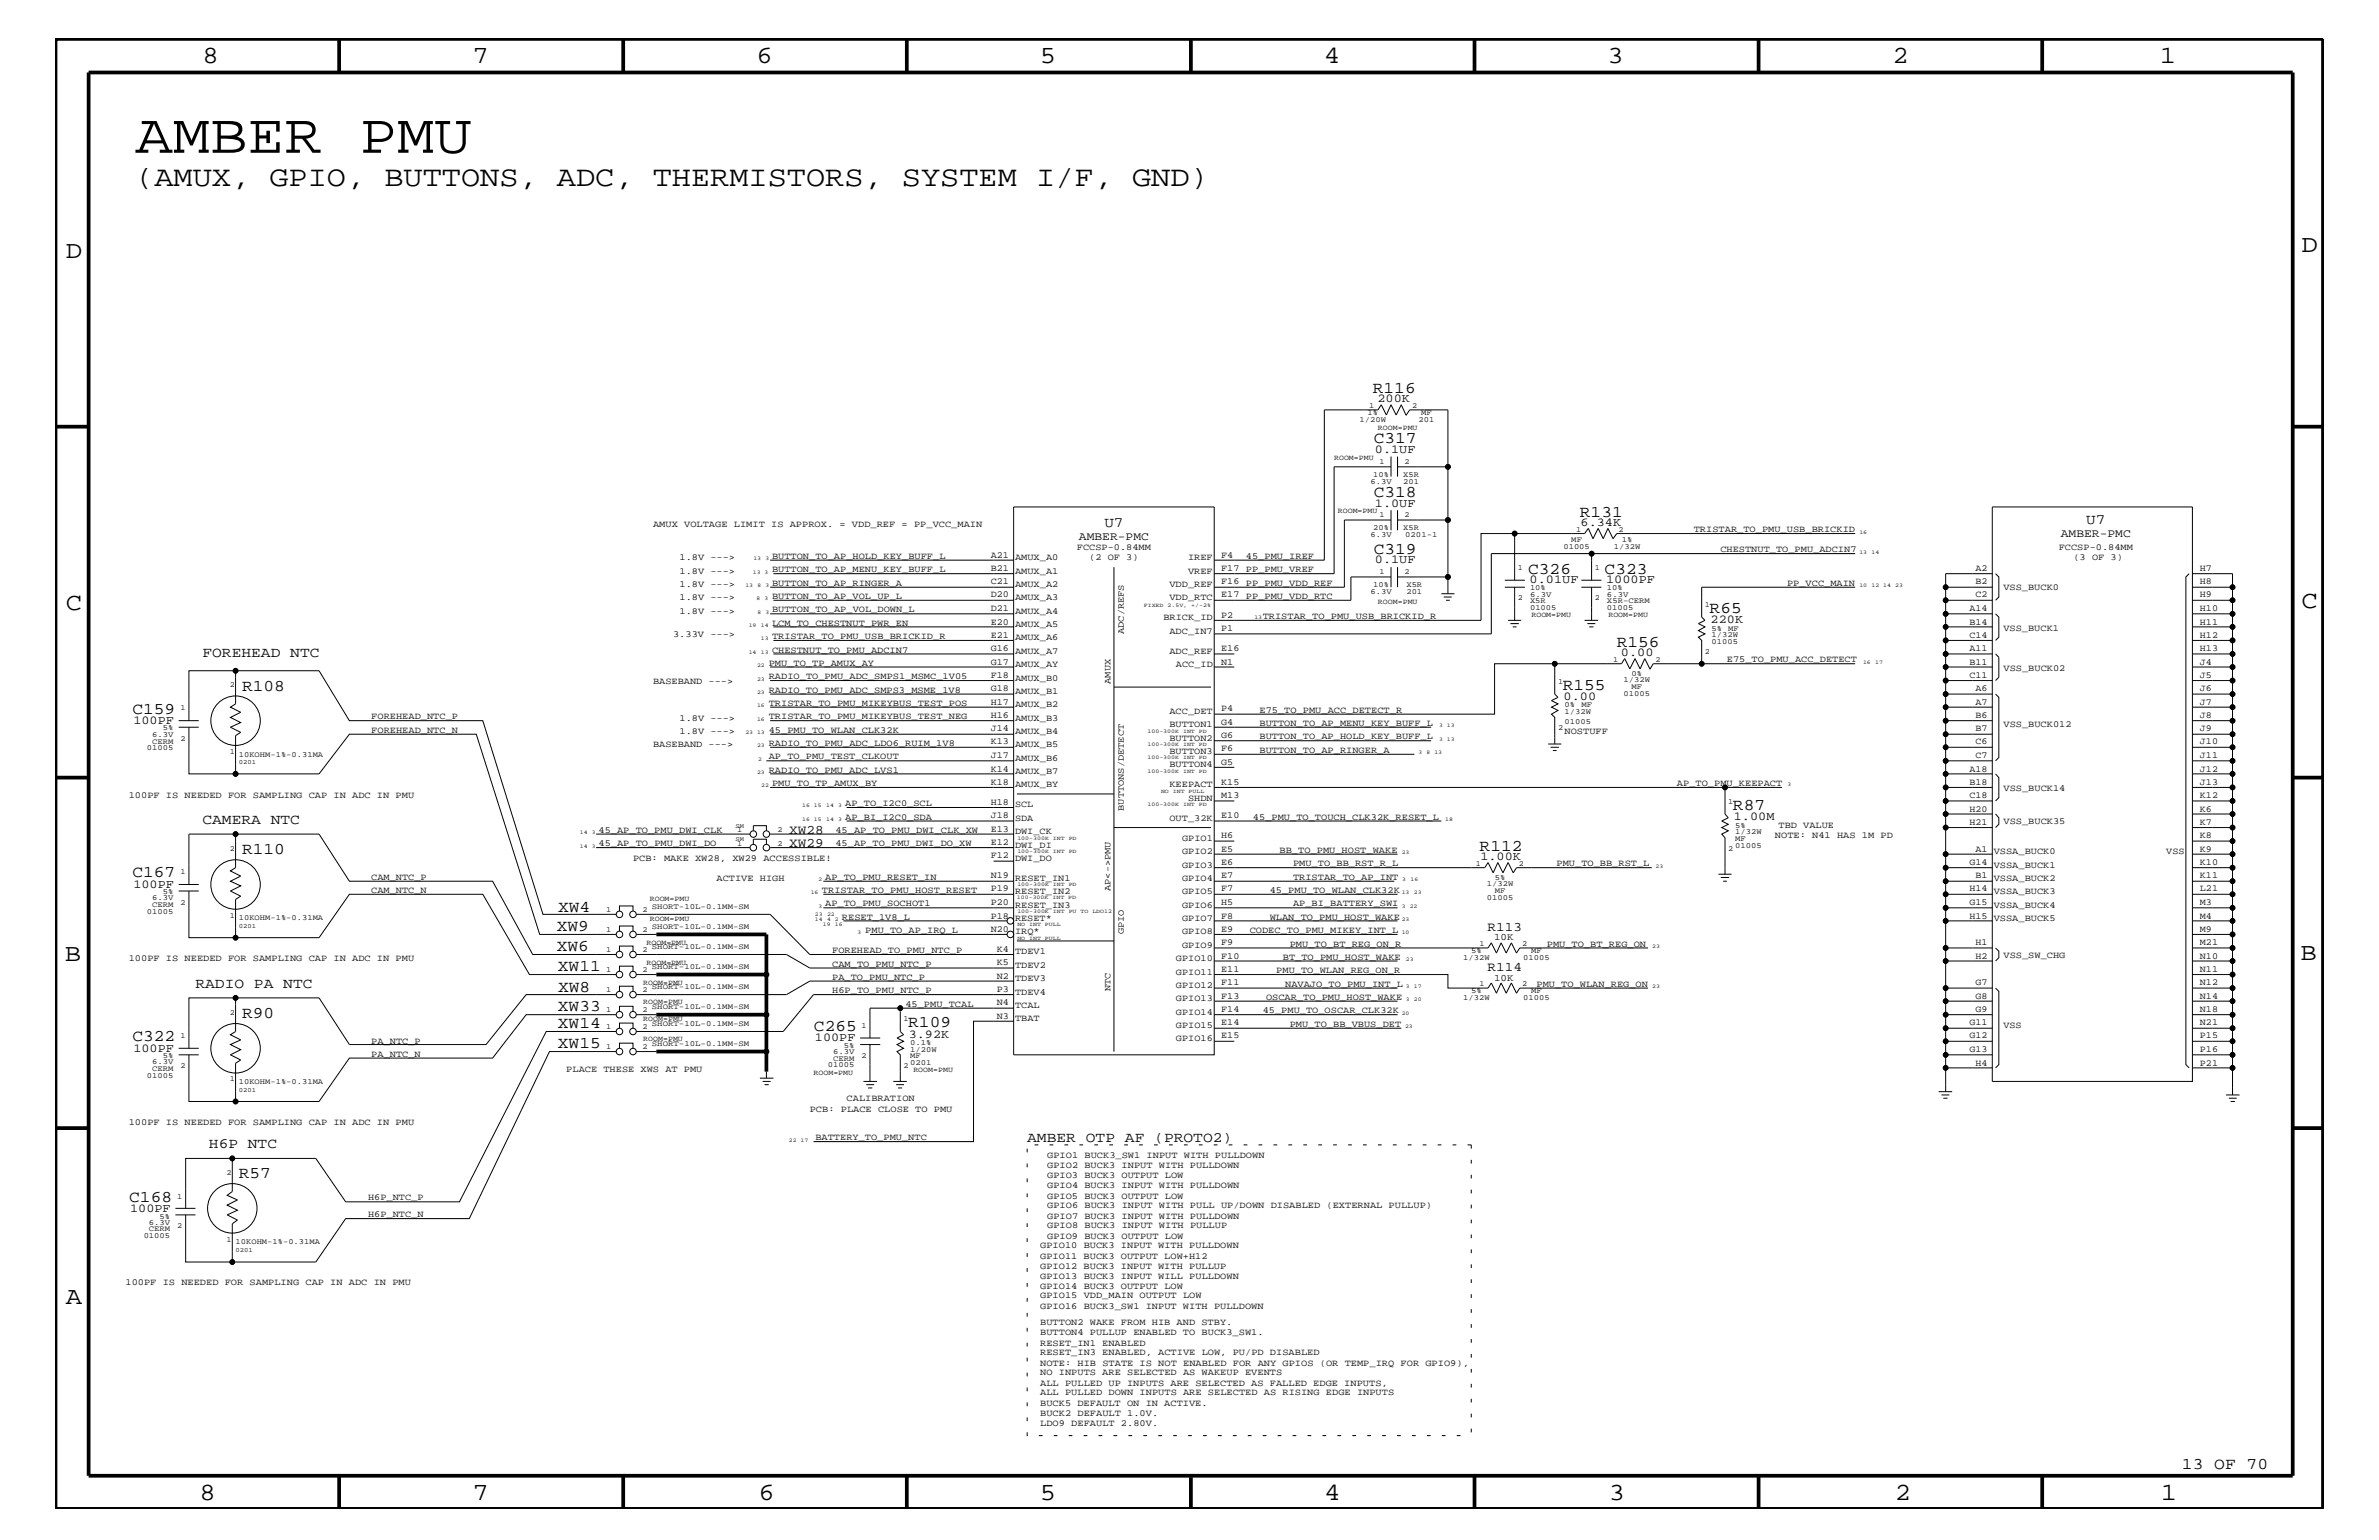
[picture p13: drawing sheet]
<svg xmlns="http://www.w3.org/2000/svg" width="432mm" height="279mm" viewBox="0 0 432 279" stroke-linecap="round" stroke-linejoin="round" font-family="sans-serif">
<defs><g id="words">
<text font-size="10.2" x="24.6" y="27.7">AMBER PMU</text>
<text font-size="5.2" x="24.6" y="33.7">(AMUX, GPIO, BUTTONS, ADC, THERMISTORS, SYSTEM I/F, GND)</text>
<g font-size="4.5">
<text x="36.7" y="11.5">8</text>
<text x="85.8" y="11.5">7</text>
<text x="137.3" y="11.5">6</text>
<text x="188.7" y="11.5">5</text>
<text x="240.3" y="11.5">4</text>
<text x="291.8" y="11.5">3</text>
<text x="343.5" y="11.5">2</text>
<text x="392" y="11.5">1</text>
<text x="11.9" y="46.8">D</text>
<text x="417.7" y="45.7">D</text>
<text x="11.9" y="110.6">C</text>
<text x="417.7" y="110.3">C</text>
<text x="11.8" y="174.3">B</text>
<text x="417.6" y="174.2">B</text>
<text x="11.9" y="236.7">A</text>
<text x="36.2" y="272.1">8</text>
<text x="85.8" y="272.1">7</text>
<text x="137.7" y="272.1">6</text>
<text x="188.7" y="272.1">5</text>
<text x="240.4" y="272.1">4</text>
<text x="292" y="272.1">3</text>
<text x="343.9" y="272.1">2</text>
<text x="392.2" y="272.1">1</text>
</g>
<g font-size="3">
<text x="249.2" y="71.3">R116</text>
<text x="249.3" y="80.5">C317</text>
<text x="249.3" y="90.1">C318</text>
<text x="286.8" y="93.8">R131</text>
<text x="249.3" y="100.4">C319</text>
<text x="277.4" y="104.1">C326</text>
<text x="291.3" y="104.1">C323</text>
<text x="310.3" y="111.2">R65</text>
<text x="293.5" y="117.4">R156</text>
<text x="43.9" y="125.3">R108</text>
<text x="283.6" y="125.2">R155</text>
<text x="24" y="129.6">C159</text>
<text x="314.5" y="147">R87</text>
<text x="43.9" y="155">R110</text>
<text x="268.6" y="154.4">R112</text>
<text x="24" y="159.2">C167</text>
<text x="101.3" y="165.4">XW4</text>
<text x="101" y="168.9">XW9</text>
<text x="101" y="172.6">XW6</text>
<text x="101.3" y="176.2">XW11</text>
<text x="101.3" y="179.9">XW8</text>
<text x="43.9" y="184.7">R90</text>
<text x="101.3" y="183.5">XW33</text>
<text x="24" y="188.9">C322</text>
<text x="101.3" y="186.5">XW14</text>
<text x="101.3" y="190.2">XW15</text>
<text x="147.7" y="187.1">C265</text>
<text x="164.8" y="186.4">R109</text>
<text x="43.3" y="213.8">R57</text>
<text x="23.5" y="218">C168</text>
<text x="396" y="266.5">13 OF 70</text>
</g>
<g font-size="2.6">
<text x="200.4" y="95.6">U7</text>
<text x="378.7" y="95">U7</text>
<text x="36.7" y="119.2">FOREHEAD NTC</text>
<text x="36.7" y="149.5">CAMERA NTC</text>
<text x="35.5" y="179.3">RADIO PA NTC</text>
<text x="37.9" y="208.3">H6P NTC</text>
<text x="186.4" y="207.1">AMBER OTP AF (PROTO2)</text>
</g>
<g font-size="2.4">
<text x="143.3" y="151.2">XW28</text>
<text x="143.3" y="153.7">XW29</text>
<text x="270" y="168.9">R113</text>
<text x="270" y="176.2">R114</text>
</g>
<g font-size="2.2">
<text x="250" y="73">200K</text>
<text x="249.6" y="82.2">0.1UF</text>
<text x="249.6" y="92">1.0UF</text>
<text x="286.9" y="95.4">6.34K</text>
<text x="249.6" y="102.2">0.1UF</text>
<text x="277.6" y="105.9">0.01UF</text>
<text x="291.5" y="105.9">1000PF</text>
<text x="310.5" y="113.1">220K</text>
<text x="294.2" y="119.1">0.00</text>
<text x="24.2" y="131.3">100PF</text>
<text x="283.8" y="127">0.00</text>
<text x="314.7" y="148.8">1.00M</text>
<text x="24.2" y="161.1">100PF</text>
<text x="268.7" y="156.1">1.00K</text>
<text x="24.2" y="190.8">100PF</text>
<text x="147.9" y="188.9">100PF</text>
<text x="164.9" y="188.2">3.92K</text>
<text x="23.6" y="219.8">100PF</text>
</g>
<g font-size="2.1">
<text x="195.8" y="98">AMBER-PMC</text>
<text x="374.1" y="97.4">AMBER-PMC</text>
</g>
<g font-size="1.8">
<text x="271.2" y="170.6">10K</text>
<text x="271.2" y="177.9">10K</text>
</g>
<g font-size="1.7">
<text x="118.5" y="95.6">AMUX VOLTAGE LIMIT IS APPROX. = VDD_REF = PP_VCC_MAIN</text>
<text x="123.4" y="101.6">1.8V ---&gt;</text>
<text x="140.1" y="101.4">BUTTON_TO_AP_HOLD_KEY_BUFF_L</text>
<text x="179.8" y="101.2">A21</text>
<text x="184.2" y="101.6">AMUX_A0</text>
<text x="195.5" y="99.9">FCCSP-0.84MM</text>
<text x="197.7" y="101.6">(2 OF 3)</text>
<text x="215.6" y="101.6">IREF</text>
<text x="221.7" y="101.2">F4</text>
<text x="226.1" y="101.4">45_PMU_IREF</text>
<text x="307.4" y="96.5">TRISTAR_TO_PMU_USB_BRICKID</text>
<text x="312.3" y="100.2">CHESTNUT_TO_PMU_ADCIN7</text>
<text x="373.7" y="99.9">FCCSP-0.84MM</text>
<text x="376.3" y="101.6">(3 OF 3)</text>
<text x="123.4" y="106.5">1.8V ---&gt;</text>
<text x="123.4" y="104.1">1.8V ---&gt;</text>
<text x="140.1" y="106.3">BUTTON_TO_AP_RINGER_A</text>
<text x="140.1" y="103.8">BUTTON_TO_AP_MENU_KEY_BUFF_L</text>
<text x="179.8" y="103.6">B21</text>
<text x="179.8" y="106">C21</text>
<text x="184.2" y="106.5">AMUX_A2</text>
<text x="184.2" y="104.1">AMUX_A1</text>
<text x="212.3" y="106.5">VDD_REF</text>
<text x="215.6" y="104.1">VREF</text>
<text x="221.7" y="106">F16 PP_PMU_VDD_REF</text>
<text x="221.7" y="103.6">F17 PP_PMU_VREF</text>
<text x="324.4" y="106.3">PP_VCC_MAIN</text>
<text x="358.6" y="103.6">A2</text>
<text x="358.6" y="106">B2</text>
<text x="363.6" y="107.1">VSS_BUCK0</text>
<text x="399.3" y="103.6">H7</text>
<text x="399.3" y="106">H8</text>
<text x="123.4" y="111.4">1.8V ---&gt;</text>
<text x="123.4" y="108.9">1.8V ---&gt;</text>
<text x="140.1" y="113.6">LCM_TO_CHESTNUT_PWR_EN</text>
<text x="140.1" y="108.7">BUTTON_TO_AP_VOL_UP_L</text>
<text x="140.1" y="111.1">BUTTON_TO_AP_VOL_DOWN_L</text>
<text x="179.8" y="108.4">D20</text>
<text x="179.8" y="110.9">D21</text>
<text x="179.8" y="113.3">E20</text>
<text x="184.2" y="111.4">AMUX_A4</text>
<text x="184.2" y="108.9">AMUX_A3</text>
<text x="184.2" y="113.7">AMUX_A5</text>
<text x="211.2" y="112.6">BRICK_ID</text>
<text x="212.3" y="108.9">VDD_RTC</text>
<text x="221.7" y="112">P2</text>
<text x="221.7" y="108.4">E17 PP_PMU_VDD_RTC</text>
<text x="229.2" y="112.3">TRISTAR_TO_PMU_USB_BRICKID_R</text>
<text x="357.5" y="110.9">A14</text>
<text x="357.5" y="113.3">B14</text>
<text x="358.6" y="108.4">C2</text>
<text x="399.3" y="110.9">H10</text>
<text x="399.3" y="113.3">H11</text>
<text x="399.3" y="108.4">H9</text>
<text x="122.2" y="115.6">3.33V ---&gt;</text>
<text x="140.1" y="118.4">CHESTNUT_TO_PMU_ADCIN7</text>
<text x="140.1" y="115.9">TRISTAR_TO_PMU_USB_BRICKID_R</text>
<text x="179.8" y="115.7">E21</text>
<text x="179.8" y="118.1">G16</text>
<text x="184.2" y="118.6">AMUX_A7</text>
<text x="184.2" y="116.2">AMUX_A6</text>
<text x="204" y="115" transform="rotate(-90 204 115)">ADC/REFS</text>
<text x="212.3" y="115">ADC_IN7</text>
<text x="212.3" y="118.6">ADC_REF</text>
<text x="221.7" y="114.5">P1</text>
<text x="221.7" y="118.1">E16</text>
<text x="357.5" y="118.1">A11</text>
<text x="357.5" y="115.7">C14</text>
<text x="363.6" y="114.4">VSS_BUCK1</text>
<text x="399.3" y="115.7">H12</text>
<text x="399.3" y="118.1">H13</text>
<text x="118.5" y="124.1">BASEBAND ---&gt;</text>
<text x="139.5" y="125.7">RADIO_TO_PMU_ADC_SMPS3_MSME_1V8</text>
<text x="139.5" y="120.8">PMU_TO_TP_AMUX_AY</text>
<text x="139.5" y="123.2">RADIO_TO_PMU_ADC_SMPS1_MSMC_1V05</text>
<text x="179.8" y="120.6">G17</text>
<text x="179.8" y="123">F18</text>
<text x="179.8" y="125.4">G18</text>
<text x="184.2" y="125.9">AMUX_B1</text>
<text x="184.2" y="123.5">AMUX_B0</text>
<text x="184.2" y="121">AMUX_AY</text>
<text x="201.6" y="124.1" transform="rotate(-90 201.6 124.1)">AMUX</text>
<text x="213.4" y="121">ACC_ID</text>
<text x="221.7" y="120.6">N1</text>
<text x="313.4" y="120.2">E75_TO_PMU_ACC_DETECT</text>
<text x="357.5" y="120.6">B11</text>
<text x="357.5" y="123">C11</text>
<text x="358.6" y="125.4">A6</text>
<text x="363.6" y="121.7">VSS_BUCK02</text>
<text x="399.3" y="120.6">J4</text>
<text x="399.3" y="123">J5</text>
<text x="399.3" y="125.4">J6</text>
<text x="67.4" y="130.5">FOREHEAD_NTC_P</text>
<text x="123.4" y="130.8">1.8V ---&gt;</text>
<text x="139.5" y="130.5">TRISTAR_TO_PMU_MIKEYBUS_TEST_NEG</text>
<text x="139.5" y="128">TRISTAR_TO_PMU_MIKEYBUS_TEST_POS</text>
<text x="179.8" y="127.9">H17</text>
<text x="179.8" y="130.2">H16</text>
<text x="184.2" y="130.8">AMUX_B3</text>
<text x="184.2" y="128.3">AMUX_B2</text>
<text x="212.3" y="129.6">ACC_DET</text>
<text x="212.3" y="131.9">BUTTON1</text>
<text x="221.7" y="129.1">P4</text>
<text x="221.7" y="131.5">G4</text>
<text x="228.6" y="131.7">BUTTON_TO_AP_MENU_KEY_BUFF_L</text>
<text x="228.6" y="129.3">E75_TO_PMU_ACC_DETECT_R</text>
<text x="358.6" y="127.9">A7</text>
<text x="358.6" y="130.2">B6</text>
<text x="363.6" y="131.9">VSS_BUCK012</text>
<text x="399.3" y="127.9">J7</text>
<text x="399.3" y="130.2">J8</text>
<text x="67.4" y="133">FOREHEAD_NTC_N</text>
<text x="118.5" y="135.6">BASEBAND ---&gt;</text>
<text x="123.4" y="133.2">1.8V ---&gt;</text>
<text x="139.5" y="135.3">RADIO_TO_PMU_ADC_LDO6_RUIM_1V8</text>
<text x="139.5" y="137.8">AP_TO_PMU_TEST_CLKOUT</text>
<text x="139.5" y="133">45_PMU_TO_WLAN_CLK32K</text>
<text x="179.8" y="132.7">J14</text>
<text x="179.8" y="135.1">K13</text>
<text x="179.8" y="137.5">J17</text>
<text x="184.2" y="133.2">AMUX_B4</text>
<text x="184.2" y="135.6">AMUX_B5</text>
<text x="212.3" y="134.4">BUTTON2</text>
<text x="212.3" y="136.8">BUTTON3</text>
<text x="221.7" y="133.9">G6</text>
<text x="221.7" y="136.3">F6</text>
<text x="228.6" y="136.6">BUTTON_TO_AP_RINGER_A</text>
<text x="228.6" y="134.1">BUTTON_TO_AP_HOLD_KEY_BUFF_L</text>
<text x="284" y="133.2">NOSTUFF</text>
<text x="358.6" y="132.7">B7</text>
<text x="358.6" y="135.1">C6</text>
<text x="358.6" y="137.5">C7</text>
<text x="399.3" y="132.7">J9</text>
<text x="399.3" y="135.1">J10</text>
<text x="399.3" y="137.5">J11</text>
<text x="139.5" y="140.2">RADIO_TO_PMU_ADC_LVS1</text>
<text x="140.1" y="142.6">PMU_TO_TP_AMUX_BY</text>
<text x="179.8" y="140">K14</text>
<text x="179.8" y="142.4">K18</text>
<text x="184.2" y="138">AMUX_B6</text>
<text x="184.2" y="140.4">AMUX_B7</text>
<text x="184.2" y="142.9">AMUX_BY</text>
<text x="212.3" y="139.2">BUTTON4</text>
<text x="212.3" y="142.9">KEEPACT</text>
<text x="221.7" y="138.7">G5</text>
<text x="221.7" y="142.4">K15</text>
<text x="304.4" y="142.6">AP_TO_PMU_KEEPACT</text>
<text x="357.5" y="140">A18</text>
<text x="357.5" y="142.4">B18</text>
<text x="363.6" y="143.5">VSS_BUCK14</text>
<text x="399.3" y="140">J12</text>
<text x="399.3" y="142.4">J13</text>
<text x="23.4" y="144.7">100PF IS NEEDED FOR SAMPLING CAP IN ADC IN PMU</text>
<text x="153.4" y="148.7">AP_BI_I2C0_SDA</text>
<text x="153.4" y="146.2">AP_TO_I2C0_SCL</text>
<text x="179.8" y="146">H18</text>
<text x="179.8" y="148.4">J18</text>
<text x="184.2" y="146.5">SCL</text>
<text x="184.2" y="149">SDA</text>
<text x="204" y="147.1" transform="rotate(-90 204 147.1)">BUTTONS/DETECT</text>
<text x="212.3" y="149">OUT_32K</text>
<text x="215.6" y="145.3">SHDN</text>
<text x="221.7" y="148.4">E10</text>
<text x="221.7" y="144.8">M13</text>
<text x="227.4" y="148.7">45_PMU_TO_TOUCH_CLK32K_RESET_L</text>
<text x="357.5" y="144.8">C18</text>
<text x="357.5" y="147.3">H20</text>
<text x="357.5" y="149.6">H21</text>
<text x="363.6" y="149.5">VSS_BUCK35</text>
<text x="399.3" y="144.8">K12</text>
<text x="399.3" y="147.3">K6</text>
<text x="399.3" y="149.6">K7</text>
<text x="108.6" y="153.5">45_AP_TO_PMU_DWI_DO</text>
<text x="108.6" y="151.1">45_AP_TO_PMU_DWI_CLK</text>
<text x="151.6" y="151.1">45_AP_TO_PMU_DWI_CLK_XW</text>
<text x="151.6" y="153.5">45_AP_TO_PMU_DWI_DO_XW</text>
<text x="179.8" y="150.9">E13</text>
<text x="179.8" y="153.3">E12</text>
<text x="179.8" y="155.7">F12</text>
<text x="184.2" y="151.3">DWI_CK</text>
<text x="184.2" y="153.8">DWI_DI</text>
<text x="214.5" y="152.6">GPIO1</text>
<text x="214.5" y="155">GPIO2</text>
<text x="221.7" y="152.1">H6</text>
<text x="221.7" y="154.5">E5</text>
<text x="232.2" y="154.7">BB_TO_PMU_HOST_WAKE</text>
<text x="322.2" y="152">NOTE: N41 HAS 1M PD</text>
<text x="322.8" y="150.1">TBD VALUE</text>
<text x="358.6" y="154.5">A1</text>
<text x="361.9" y="155">VSSA_BUCK0</text>
<text x="393.2" y="155">VSS</text>
<text x="399.3" y="152.1">K8</text>
<text x="399.3" y="154.5">K9</text>
<text x="67.4" y="162">CAM_NTC_N</text>
<text x="67.4" y="159.6">CAM_NTC_P</text>
<text x="114.9" y="156.2">PCB: MAKE XW28, XW29 ACCESSIBLE!</text>
<text x="130" y="159.9">ACTIVE HIGH</text>
<text x="149.2" y="162">TRISTAR_TO_PMU_HOST_RESET</text>
<text x="149.8" y="159.6">AP_TO_PMU_RESET_IN</text>
<text x="179.8" y="159.4">N19</text>
<text x="179.8" y="161.7">P19</text>
<text x="184.2" y="159.9">RESET_IN1</text>
<text x="184.2" y="156.2">DWI_DO</text>
<text x="201.6" y="161.7" transform="rotate(-90 201.6 161.7)">AP&lt;-&gt;PMU</text>
<text x="214.5" y="157.4">GPIO3</text>
<text x="214.5" y="159.9">GPIO4</text>
<text x="221.7" y="156.9">E6</text>
<text x="221.7" y="159.4">E7</text>
<text x="221.7" y="161.7">F7</text>
<text x="230.5" y="162">45_PMU_TO_WLAN_CLK32K</text>
<text x="234.7" y="157.2">PMU_TO_BB_RST_R_L</text>
<text x="234.7" y="159.6">TRISTAR_TO_AP_INT</text>
<text x="282.5" y="157.2">PMU_TO_BB_RST_L</text>
<text x="357.5" y="156.9">G14</text>
<text x="357.5" y="161.7">H14</text>
<text x="358.6" y="159.4">B1</text>
<text x="361.9" y="157.4">VSSA_BUCK1</text>
<text x="361.9" y="159.9">VSSA_BUCK2</text>
<text x="399.3" y="156.9">K10</text>
<text x="399.3" y="159.4">K11</text>
<text x="399.3" y="161.7">L21</text>
<text x="149.8" y="164.5">AP_TO_PMU_SOCHOT1</text>
<text x="152.8" y="166.9">RESET_1V8_L</text>
<text x="179.8" y="166.7">P18</text>
<text x="179.8" y="164.2">P20</text>
<text x="184.2" y="162.2">RESET_IN2</text>
<text x="184.2" y="164.7">RESET_IN3</text>
<text x="184.2" y="167.1">RESET*</text>
<text x="214.5" y="162.2">GPIO5</text>
<text x="214.5" y="164.7">GPIO6</text>
<text x="214.5" y="167.1">GPIO7</text>
<text x="221.7" y="164.2">H5</text>
<text x="221.7" y="166.7">F8</text>
<text x="230.5" y="166.9">WLAN_TO_PMU_HOST_WAKE</text>
<text x="234.7" y="164.5">AP_BI_BATTERY_SWI</text>
<text x="357.5" y="164.2">G15</text>
<text x="357.5" y="166.7">H15</text>
<text x="361.9" y="162.2">VSSA_BUCK3</text>
<text x="361.9" y="164.7">VSSA_BUCK4</text>
<text x="361.9" y="167.1">VSSA_BUCK5</text>
<text x="399.3" y="164.2">M3</text>
<text x="399.3" y="166.7">M4</text>
<text x="151" y="172.9">FOREHEAD_TO_PMU_NTC_P</text>
<text x="157.1" y="169.3">PMU_TO_AP_IRQ_L</text>
<text x="179.8" y="169">N20</text>
<text x="180.9" y="172.7">K4</text>
<text x="184.2" y="173.2">TDEV1</text>
<text x="184.2" y="169.5">IRQ*</text>
<text x="204" y="169.5" transform="rotate(-90 204 169.5)">GPIO</text>
<text x="214.5" y="169.5">GPIO8</text>
<text x="214.5" y="172">GPIO9</text>
<text x="221.7" y="173.9">F10</text>
<text x="221.7" y="169">E9</text>
<text x="221.7" y="171.5">F9</text>
<text x="226.8" y="169.3">CODEC_TO_PMU_MIKEY_INT_L</text>
<text x="234.1" y="171.7">PMU_TO_BT_REG_ON_R</text>
<text x="280.8" y="171.7">PMU_TO_BT_REG_ON</text>
<text x="358.6" y="171.5">H1</text>
<text x="358.6" y="173.9">H2</text>
<text x="363.6" y="173.8">VSS_SW_CHG</text>
<text x="399.3" y="169">M9</text>
<text x="399.3" y="171.5">M21</text>
<text x="399.3" y="173.9">N10</text>
<text x="23.4" y="174.4">100PF IS NEEDED FOR SAMPLING CAP IN ADC IN PMU</text>
<text x="151" y="175.4">CAM_TO_PMU_NTC_P</text>
<text x="151" y="177.7">PA_TO_PMU_NTC_P</text>
<text x="180.9" y="175.1">K5</text>
<text x="180.9" y="177.6">N2</text>
<text x="180.9" y="179.9">P3</text>
<text x="184.2" y="178">TDEV3</text>
<text x="184.2" y="175.6">TDEV2</text>
<text x="201.6" y="179.9" transform="rotate(-90 201.6 179.9)">NTC</text>
<text x="213.4" y="174.4">GPIO10</text>
<text x="213.4" y="176.8">GPIO11</text>
<text x="213.4" y="179.3">GPIO12</text>
<text x="221.7" y="176.3">E11</text>
<text x="221.7" y="178.8">F11</text>
<text x="231.6" y="176.6">PMU_TO_WLAN_REG_ON_R</text>
<text x="232.8" y="174.2">BT_TO_PMU_HOST_WAKE</text>
<text x="233.3" y="179">NAVAJO_TO_PMU_INT_L</text>
<text x="278.9" y="179">PMU_TO_WLAN_REG_ON</text>
<text x="358.6" y="178.8">G7</text>
<text x="399.3" y="176.3">N11</text>
<text x="399.3" y="178.8">N12</text>
<text x="151" y="180.2">H6P_TO_PMU_NTC_P</text>
<text x="164.3" y="182.7">45_PMU_TCAL</text>
<text x="180.9" y="184.9">N3</text>
<text x="180.9" y="182.4">N4</text>
<text x="184.2" y="180.5">TDEV4</text>
<text x="184.2" y="185.3">TBAT</text>
<text x="184.2" y="182.9">TCAL</text>
<text x="213.4" y="181.6">GPIO13</text>
<text x="213.4" y="184.1">GPIO14</text>
<text x="221.7" y="181.2">F13</text>
<text x="221.7" y="183.6">F14</text>
<text x="229.2" y="183.8">45_PMU_TO_OSCAR_CLK32K</text>
<text x="229.8" y="181.4">OSCAR_TO_PMU_HOST_WAKE</text>
<text x="358.6" y="183.6">G9</text>
<text x="358.6" y="181.2">G8</text>
<text x="399.3" y="181.2">N14</text>
<text x="399.3" y="183.6">N18</text>
<text x="67.4" y="189.3">PA_NTC_P</text>
<text x="67.4" y="191.7">PA_NTC_N</text>
<text x="213.4" y="186.5">GPIO15</text>
<text x="213.4" y="188.9">GPIO16</text>
<text x="221.7" y="186">E14</text>
<text x="221.7" y="188.4">E15</text>
<text x="234.1" y="186.3">PMU_TO_BB_VBUS_DET</text>
<text x="357.5" y="186">G11</text>
<text x="357.5" y="188.4">G12</text>
<text x="357.5" y="190.9">G13</text>
<text x="363.6" y="186.5">VSS</text>
<text x="399.3" y="186">N21</text>
<text x="399.3" y="188.4">P15</text>
<text x="399.3" y="190.9">P16</text>
<text x="102.8" y="194.4">PLACE THESE XWS AT PMU</text>
<text x="358.6" y="193.3">H4</text>
<text x="399.3" y="193.3">P21</text>
<text x="147" y="201.7">PCB: PLACE CLOSE TO PMU</text>
<text x="153.7" y="199.8">CALIBRATION</text>
<text x="23.4" y="204.1">100PF IS NEEDED FOR SAMPLING CAP IN ADC IN PMU</text>
<text x="148" y="206.9">BATTERY_TO_PMU_NTC</text>
<text x="190.1" y="215.6">GPIO4 BUCK3 INPUT WITH PULLDOWN</text>
<text x="190.1" y="211.9">GPIO2 BUCK3 INPUT WITH PULLDOWN</text>
<text x="190.1" y="213.8">GPIO3 BUCK3 OUTPUT LOW</text>
<text x="190.1" y="210.2">GPIO1 BUCK3_SW1 INPUT WITH PULLDOWN</text>
<text x="66.8" y="217.8">H6P_NTC_P</text>
<text x="66.8" y="220.8">H6P_NTC_N</text>
<text x="190.1" y="221.1">GPIO7 BUCK3 INPUT WITH PULLDOWN</text>
<text x="190.1" y="219.2">GPIO6 BUCK3 INPUT WITH PULL UP/DOWN DISABLED (EXTERNAL PULLUP)</text>
<text x="190.1" y="217.5">GPIO5 BUCK3 OUTPUT LOW</text>
<text x="188.8" y="226.5">GPIO10 BUCK3 INPUT WITH PULLDOWN</text>
<text x="190.1" y="222.9">GPIO8 BUCK3 INPUT WITH PULLUP</text>
<text x="190.1" y="224.7">GPIO9 BUCK3 OUTPUT LOW</text>
<text x="22.8" y="233.2">100PF IS NEEDED FOR SAMPLING CAP IN ADC IN PMU</text>
<text x="188.8" y="232">GPIO13 BUCK3 INPUT WILL PULLDOWN</text>
<text x="188.8" y="233.8">GPIO14 BUCK3 OUTPUT LOW</text>
<text x="188.8" y="228.4">GPIO11 BUCK3 OUTPUT LOW+H12</text>
<text x="188.8" y="230.2">GPIO12 BUCK3 INPUT WITH PULLUP</text>
<text x="188.8" y="235.6">GPIO15 VDD_MAIN OUTPUT LOW</text>
<text x="188.8" y="237.4">GPIO16 BUCK3_SW1 INPUT WITH PULLDOWN</text>
<text x="188.8" y="244.1">RESET_IN1 ENABLED</text>
<text x="188.8" y="245.9">RESET_IN3 ENABLED, ACTIVE LOW, PU/PD DISABLED</text>
<text x="188.8" y="240.5">BUTTON2 WAKE FROM HIB AND STBY.</text>
<text x="188.8" y="242.3">BUTTON4 PULLUP ENABLED TO BUCK3_SW1.</text>
<text x="188.8" y="251.4">ALL PULLED UP INPUTS ARE SELECTED AS FALLED EDGE INPUTS,</text>
<text x="188.8" y="249.5">NO INPUTS ARE SELECTED AS WAKEUP EVENTS</text>
<text x="188.8" y="247.8">NOTE: HIB STATE IS NOT ENABLED FOR ANY GPIOS (OR TEMP_IRQ FOR GPIO9),</text>
<text x="188.8" y="255">BUCK5 DEFAULT ON IN ACTIVE.</text>
<text x="188.8" y="253.2">ALL PULLED DOWN INPUTS ARE SELECTED AS RISING EDGE INPUTS</text>
<text x="188.8" y="256.8">BUCK2 DEFAULT 1.0V.</text>
<text x="188.8" y="258.7">LDO9 DEFAULT 2.80V.</text>
</g>
<g font-size="1.4">
<text x="246.8" y="76.6">1/20W</text>
<text x="248.2" y="75.4">1%</text>
<text x="248.5" y="74">1</text>
<text x="256.3" y="74">2</text>
<text x="257.5" y="76.6">201</text>
<text x="257.9" y="75.4">MF</text>
<text x="242.1" y="83.5">ROOM=PMU</text>
<text x="250.1" y="78">ROOM=PMU</text>
<text x="248.8" y="87.7">6.3V</text>
<text x="249.3" y="86.5">10%</text>
<text x="250.4" y="84.1">1</text>
<text x="254.7" y="87.7">201</text>
<text x="254.7" y="86.5">X5R</text>
<text x="254.9" y="84.1">2</text>
<text x="242.8" y="93.2">ROOM=PMU</text>
<text x="250.4" y="93.8">1</text>
<text x="254.9" y="93.8">2</text>
<text x="248.8" y="97.4">6.3V</text>
<text x="249.3" y="96.2">20%</text>
<text x="254.7" y="96.2">X5R</text>
<text x="255.1" y="97.4">0201-1</text>
<text x="283.8" y="99.6">01005</text>
<text x="285.2" y="98.4">MF</text>
<text x="286.1" y="96.5">1</text>
<text x="292.9" y="99.6">1/32W</text>
<text x="293.8" y="96.5">2</text>
<text x="294.3" y="98.4">1%</text>
<text x="248.8" y="107.7">6.3V</text>
<text x="249.3" y="106.5">10%</text>
<text x="250.4" y="104.1">1</text>
<text x="254.9" y="104.1">2</text>
<text x="255.3" y="106.5">X5R</text>
<text x="255.3" y="107.7">201</text>
<text x="275.5" y="103.5">1</text>
<text x="277.7" y="107.1">10%</text>
<text x="289.5" y="103.5">1</text>
<text x="291.7" y="107.1">10%</text>
<text x="250.1" y="109.5">ROOM=PMU</text>
<text x="275.5" y="108.9">2</text>
<text x="277.7" y="109.4">X5R</text>
<text x="277.7" y="110.6">01005</text>
<text x="277.7" y="108.2">6.3V</text>
<text x="278" y="112">ROOM=PMU</text>
<text x="289.5" y="108.9">2</text>
<text x="291.7" y="110.6">01005</text>
<text x="291.7" y="109.4">X5R-CERM</text>
<text x="291.7" y="108.2">6.3V</text>
<text x="291.9" y="112">ROOM=PMU</text>
<text x="309.5" y="110.2">1</text>
<text x="309.5" y="118.6">2</text>
<text x="310.6" y="114.4">5%</text>
<text x="310.6" y="115.6">1/32W</text>
<text x="310.6" y="116.8">01005</text>
<text x="313.7" y="114.4">MF</text>
<text x="41.7" y="124.7">2</text>
<text x="282.8" y="124.1">1</text>
<text x="292.8" y="120.1">1</text>
<text x="294.7" y="123.8">1/32W</text>
<text x="296.1" y="122.6">0%</text>
<text x="296.1" y="125.1">MF</text>
<text x="300.5" y="120.1">2</text>
<text x="32.8" y="128.9">1</text>
<text x="284" y="131.3">01005</text>
<text x="284" y="129.6">1/32W</text>
<text x="284" y="128.3">0%</text>
<text x="287" y="128.3">MF</text>
<text x="294.7" y="126.3">01005</text>
<text x="26.7" y="136.1">01005</text>
<text x="27.6" y="133.6">6.3V</text>
<text x="27.6" y="134.9">CERM</text>
<text x="29.5" y="132.5">5%</text>
<text x="32.8" y="134.4">2</text>
<text x="41.7" y="136.8">1</text>
<text x="43.3" y="137.3">10KOHM-1%-0.31MA</text>
<text x="282.8" y="132.5">2</text>
<text x="313.7" y="145.9">1</text>
<text x="41.7" y="154.4">2</text>
<text x="133.8" y="151">1</text>
<text x="133.8" y="153.4">1</text>
<text x="141.1" y="151">2</text>
<text x="141.1" y="153.4">2</text>
<text x="313.7" y="154.4">2</text>
<text x="315" y="153.8">01005</text>
<text x="315" y="151.3">1/32W</text>
<text x="315" y="152.6">MF</text>
<text x="315" y="150.1">5%</text>
<text x="32.8" y="158.6">1</text>
<text x="267.9" y="157.1">1</text>
<text x="269.9" y="160.8">1/32W</text>
<text x="271.3" y="162">MF</text>
<text x="271.3" y="159.6">5%</text>
<text x="275.7" y="157.1">2</text>
<text x="26.7" y="165.8">01005</text>
<text x="27.6" y="164.5">CERM</text>
<text x="27.6" y="163.4">6.3V</text>
<text x="29.5" y="162.2">5%</text>
<text x="32.8" y="164.1">2</text>
<text x="41.7" y="166.5">1</text>
<text x="43.3" y="167">10KOHM-1%-0.31MA</text>
<text x="110" y="165.4">1</text>
<text x="116.6" y="165.4">2</text>
<text x="117.9" y="163.5">ROOM=PMU</text>
<text x="117.9" y="167.1">ROOM=PMU</text>
<text x="118.3" y="165">SHORT-10L-0.1MM-SM</text>
<text x="269.9" y="163.3">01005</text>
<text x="110" y="169">1</text>
<text x="110" y="172.7">1</text>
<text x="116.6" y="169">2</text>
<text x="116.6" y="172.7">2</text>
<text x="117.3" y="171.4">ROOM=PMU</text>
<text x="118.3" y="168.6">SHORT-10L-0.1MM-SM</text>
<text x="118.3" y="172.2">SHORT-10L-0.1MM-SM</text>
<text x="267" y="172.9">5%</text>
<text x="268.6" y="171.6">1</text>
<text x="276.3" y="171.6">2</text>
<text x="277.9" y="172.9">MF</text>
<text x="110" y="176.3">1</text>
<text x="110" y="179.9">1</text>
<text x="116.6" y="176.3">2</text>
<text x="116.6" y="179.9">2</text>
<text x="116.8" y="178.7">ROOM=PMU</text>
<text x="117.3" y="175">ROOM=PMU</text>
<text x="118.3" y="175.9">SHORT-10L-0.1MM-SM</text>
<text x="118.3" y="179.5">SHORT-10L-0.1MM-SM</text>
<text x="265.6" y="174.2">1/32W</text>
<text x="268.6" y="178.8">1</text>
<text x="276.3" y="178.8">2</text>
<text x="276.5" y="174.2">01005</text>
<text x="41.7" y="184.1">2</text>
<text x="110" y="183.6">1</text>
<text x="116.6" y="183.6">2</text>
<text x="116.8" y="182.2">ROOM=PMU</text>
<text x="116.8" y="185.3">ROOM=PMU</text>
<text x="118.3" y="183.1">SHORT-10L-0.1MM-SM</text>
<text x="164" y="185.3">1</text>
<text x="265.6" y="181.4">1/32W</text>
<text x="267" y="180.2">5%</text>
<text x="276.5" y="181.4">01005</text>
<text x="277.9" y="180.2">MF</text>
<text x="29.5" y="192">5%</text>
<text x="32.8" y="188.3">1</text>
<text x="110" y="186.6">1</text>
<text x="110" y="190.3">1</text>
<text x="116.6" y="186.6">2</text>
<text x="116.6" y="190.3">2</text>
<text x="116.8" y="188.9">ROOM=PMU</text>
<text x="118.3" y="186.1">SHORT-10L-0.1MM-SM</text>
<text x="118.3" y="189.8">SHORT-10L-0.1MM-SM</text>
<text x="151.2" y="191.2">6.3V</text>
<text x="153.2" y="190.2">5%</text>
<text x="156.4" y="186.5">1</text>
<text x="156.4" y="192">2</text>
<text x="165.2" y="189.5">0.1%</text>
<text x="165.2" y="192">MF</text>
<text x="165.2" y="190.8">1/20W</text>
<text x="26.7" y="195.5">01005</text>
<text x="27.6" y="193.1">6.3V</text>
<text x="27.6" y="194.3">CERM</text>
<text x="32.8" y="193.7">2</text>
<text x="41.7" y="196.2">1</text>
<text x="43.3" y="196.7">10KOHM-1%-0.31MA</text>
<text x="147.7" y="195">ROOM=PMU</text>
<text x="150.3" y="193.7">01005</text>
<text x="151.2" y="192.5">CERM</text>
<text x="164" y="193.7">2</text>
<text x="165.2" y="193.2">0201</text>
<text x="165.8" y="194.4">ROOM=PMU</text>
<text x="41.1" y="213.2">2</text>
<text x="29" y="221.1">5%</text>
<text x="32.2" y="217.5">1</text>
<text x="26.1" y="224.6">01005</text>
<text x="27" y="222.2">6.3V</text>
<text x="27" y="223.4">CERM</text>
<text x="32.2" y="222.9">2</text>
<text x="41.1" y="225.3">1</text>
<text x="42.8" y="225.7">10KOHM-1%-0.31MA</text>
</g>
<g font-size="1.2">
<text x="43.3" y="138.6">0201</text>
<text x="133.5" y="150.1">SM</text>
<text x="133.5" y="152.6">SM</text>
<text x="43.3" y="168.3">0201</text>
<text x="43.3" y="198.1">0201</text>
<text x="42.8" y="227.1">0201</text>
</g>
<g font-size="1">
<text x="136.7" y="101.6">13</text>
<text x="138.9" y="101.6">3</text>
<text x="337.5" y="96.8">16</text>
<text x="337.5" y="100.4">13</text>
<text x="339.7" y="100.4">14</text>
<text x="135.3" y="106.5">13</text>
<text x="136.7" y="104.1">13 3</text>
<text x="137.5" y="106.5">8</text>
<text x="138.9" y="106.5">3</text>
<text x="337.5" y="106.5">10</text>
<text x="339.7" y="106.5">12 14</text>
<text x="344" y="106.5">23</text>
<text x="135.9" y="113.7">19</text>
<text x="137.3" y="108.9">8</text>
<text x="137.5" y="111.4">8</text>
<text x="138.1" y="113.7">14</text>
<text x="138.8" y="108.9">3</text>
<text x="138.9" y="111.4">3</text>
<text x="207.6" y="110.2">FIXED</text>
<text x="211.9" y="110.2">2.5V,</text>
<text x="216.2" y="110.2">+/-2%</text>
<text x="227.7" y="112.3">13</text>
<text x="135.9" y="118.6">14</text>
<text x="138.1" y="116.2">13</text>
<text x="138.1" y="118.6">13</text>
<text x="137.4" y="121">22</text>
<text x="137.4" y="123.5">23</text>
<text x="137.4" y="125.9">23</text>
<text x="338.2" y="120.4">16</text>
<text x="340.4" y="120.4">17</text>
<text x="137.4" y="128.3">16</text>
<text x="137.4" y="130.8">16</text>
<text x="261.2" y="131.9">3</text>
<text x="262.6" y="131.9">13</text>
<text x="135.3" y="133.2">23 13</text>
<text x="137.4" y="135.6">23</text>
<text x="208.3" y="133">100-300K</text>
<text x="208.3" y="135.3">100-300K</text>
<text x="208.3" y="137.8">100-300K</text>
<text x="214.7" y="133">INT</text>
<text x="214.7" y="135.3">INT</text>
<text x="214.7" y="137.8">INT</text>
<text x="217.6" y="133">PD</text>
<text x="217.6" y="135.3">PD</text>
<text x="217.6" y="137.8">PD</text>
<text x="257.5" y="136.8">3</text>
<text x="258.9" y="136.8">8</text>
<text x="260.4" y="136.8">13</text>
<text x="261.2" y="134.4">3</text>
<text x="262.6" y="134.4">13</text>
<text x="137.4" y="140.4">23</text>
<text x="137.6" y="138">2</text>
<text x="138.2" y="142.9">22</text>
<text x="208.3" y="140.2">100-300K</text>
<text x="210.7" y="143.9">NO</text>
<text x="212.9" y="143.9">INT</text>
<text x="214.7" y="140.2">INT</text>
<text x="215.7" y="143.9">PULL</text>
<text x="217.6" y="140.2">PD</text>
<text x="324.4" y="142.6">3</text>
<text x="145.6" y="149">16 15</text>
<text x="145.6" y="146.5">16 15</text>
<text x="149.9" y="149">14</text>
<text x="149.9" y="146.5">14</text>
<text x="152.1" y="149">3</text>
<text x="152.1" y="146.5">3</text>
<text x="208.3" y="146.2">100-300K</text>
<text x="214.7" y="146.2">INT</text>
<text x="217.6" y="146.2">PD</text>
<text x="262.3" y="149">18</text>
<text x="105.2" y="153.8">14</text>
<text x="105.2" y="151.3">14</text>
<text x="107.4" y="153.8">3</text>
<text x="107.4" y="151.3">3</text>
<text x="184.7" y="154.7">100-300K</text>
<text x="184.7" y="152.3">100-300K</text>
<text x="191.1" y="154.7">INT</text>
<text x="191.1" y="152.3">INT</text>
<text x="194" y="154.7">PD</text>
<text x="194" y="152.3">PD</text>
<text x="254.4" y="155">23</text>
<text x="148.6" y="159.9">2</text>
<text x="184.7" y="160.8">100-300K</text>
<text x="191.1" y="160.8">INT</text>
<text x="194" y="160.8">PD</text>
<text x="254.5" y="159.9">3</text>
<text x="256" y="159.9">16</text>
<text x="300.5" y="157.4">23</text>
<text x="147.2" y="162.2">16</text>
<text x="147.9" y="167.1">14</text>
<text x="147.9" y="166.2">23</text>
<text x="148.6" y="164.7">3</text>
<text x="150.1" y="167.1">4</text>
<text x="150.1" y="166.2">22</text>
<text x="151.6" y="167.1">2</text>
<text x="184.6" y="163.2">100-300K</text>
<text x="184.7" y="165.6">100-300K</text>
<text x="191" y="163.2">INT</text>
<text x="191.1" y="165.6">INT</text>
<text x="193.9" y="163.2">PD</text>
<text x="194" y="165.6">PU</text>
<text x="196.1" y="165.6">TO</text>
<text x="198.3" y="165.6">LDO12</text>
<text x="254.4" y="164.7">3</text>
<text x="254.4" y="167.1">23</text>
<text x="254.4" y="162.2">13</text>
<text x="255.9" y="164.7">22</text>
<text x="256.6" y="162.2">23</text>
<text x="149.4" y="168">19</text>
<text x="151.6" y="168">16</text>
<text x="155.6" y="169.5">3</text>
<text x="184.7" y="168.1">NO</text>
<text x="184.7" y="170.5">NO</text>
<text x="186.8" y="168.1">INT</text>
<text x="186.8" y="170.5">INT</text>
<text x="189.7" y="168.1">PULL</text>
<text x="189.7" y="170.5">PULL</text>
<text x="254.4" y="169.5">10</text>
<text x="299.9" y="172">23</text>
<text x="255.2" y="179.3">3</text>
<text x="255.2" y="174.4">23</text>
<text x="256.6" y="179.3">17</text>
<text x="299.9" y="179.3">23</text>
<text x="254.4" y="184.1">20</text>
<text x="255.2" y="181.6">3</text>
<text x="256.6" y="181.6">20</text>
<text x="255" y="186.5">23</text>
<text x="143.2" y="207.1">22 17</text>
</g>
</g></defs>
<g fill="none" stroke="#000" stroke-width=".18">
<path d="M255.2 75.3l-.9-1.9-.9 1.9-.9-1.9-.9 1.9-.9-1.9-.6 1h-9.7v27.2h-20M255.2 75.4l.7-1h6.9v10.3M184 92h36.4v99.4h-36.4zM252.5 94.3h-8.5v12.2h-23.6M252.5 82.8v3.7M252.5 92.6v3.6M252.5 84.7h-10.4v19.4h-21.7M253.7 82.8v3.7M253.7 92.6v3.6M253.7 84.7h9.1M262.8 84.7v9.6h-9.1M262.8 94.3v10.4h-9.1"/>
<path d="M274.9 96.8v8.5M336.7 96.8h-43.2l-.7 .9-1-1.8-.8 1.8-.9-1.8-1 1.8-.8-1.8-.7 .9h-18.8v15.8h-48.4M361.6 92h36.3v104.2h-36.3zM139.8 106.5h44.2M139.8 101.6h44.2M139.8 111.4h44.2M140.4 113.7h43.6M140.4 108.9h43.6M140.4 104.1h43.6M140.4 118.6h43.6M140.4 116.2h43.6M202.2 102.9v87.9"/>
<path d="M220.4 118.6h3.6M252.5 102.9v3.6M252.5 104.7h-7.3v4.2h-24.8M253.7 102.9v3.6M261.6 107.7h2.4M262 108.3h1.5M262.5 108.9h.6M262.8 104.7v3M273.1 106.5h3.7M273.1 105.3h3.7M273.7 112.6h2.4M274.2 113.1h1.5"/>
<path d="M274.6 113.7h.7M274.9 106.5v6.1M287 106.5h3.7M287 105.3h3.7M287.6 112.6h2.5M288.1 113.1h1.5M288.5 113.7h.7M288.9 106.5v6.1M288.9 100.4h-18.2v14.6h-50.3M336.7 106.5h-27.8v5.5l.6 .6-1.2 .5 1.2 .6-1.2 .7 1.2 .6-1.2 .6 .6 .6v4.2M336.7 100.4h-47.8v4.9M353.1 113.7v2.5h8.5"/>
<path d="M353.1 116.2v2.4h8.5M353.1 106.5h8.5M353.1 113.7h8.5M353.1 108.9h8.5M353.1 111.4h8.5M353.1 118.6v2.4M361.6 104.1h-8.5v9.6M362.2 104.1l.6 .6v3.6l-.6 .6M362.2 111.4l.6 .6v3.6l-.6 .6M362.2 118.6l.6 .6v3.7l-.6 .6M397.3 104.1l-.6 .6v88.5l.6 .5M397.9 106.5h7.3"/>
<path d="M397.9 113.7h7.3M397.9 108.9h7.3M397.9 104.1h7.3v36.3M397.9 118.6h7.3M397.9 111.4h7.3M397.9 116.2h7.3M32.4 131.9h3.7M32.4 130.8h3.7M34.3 130.8v-9.1h23.6l5.5 9.1h24.2l11 35.1h13.2M42.8 121.7v6l-1 .6 1.9 .9-1.9 1 1.9 .9-1.9 .8 1.9 1-.9 .6v6.9h-8.5v-8.5M139.1 138h44.9M139.8 130.8h44.2"/>
<path d="M139.8 135.6h44.2M139.8 121h44.2M139.8 133.2h44.2M139.8 123.5h44.2M139.8 125.9h44.2M139.8 128.3h44.2M202.2 124.7h17.6M220.4 131.9h39.4M220.4 139.2h3.6M220.4 136.8h36.3M220.4 134.4h39.4M220.4 121h3.6"/>
<path d="M281 135h2.4M281.4 135.6h1.6M281.9 136.2h.6M282.2 120.4v5.5l.6 .6-1.2 .6 1.2 .6-1.2 .6 1.2 .6-1.2 .7 .6 .6v4.8M299.5 121.4l-1-1.9-.8 1.9-.9-1.9-1 1.9-.9-1.9-.6 .9h-23v9.2h-50.9M336.7 120.4h-36.6l-.6 1M353.1 121v4.9h8.5M353.1 133.2v2.4h8.5M353.1 135.6v2.4h8.5M353.1 130.8h8.5M353.1 121h8.5M353.1 133.2h8.5"/>
<path d="M353.1 123.5h8.5M353.1 128.3h8.5M353.1 125.9v7.3M353.1 138v2.4M362.2 125.9l.6 .6v10.9l-.6 .6M397.9 130.8h7.3M397.9 135.6h7.3M397.9 121h7.3M397.9 138h7.3M397.9 133.2h7.3M397.9 123.5h7.3M397.9 125.9h7.3"/>
<path d="M397.9 128.3h7.3M42.8 151.3v6.1l-1 .6 1.9 .9-1.9 1 1.9 .8-1.9 1 1.9 .9-.9 .6v6.9h-8.5v-8.4M42.8 140.4h15.1l5.5-7.2h23l11.6 36.3h13.8M108.2 153.8h27.9M108.2 151.3h27.9M136.7 150.7v-.9h2.4v.9M136.7 153.2v-.9h2.4v.9M139.8 142.9h44.2M139.8 153.8h44.2M139.8 151.3h44.2M139.8 140.4h44.2M149.4 159.9h34.6"/>
<path d="M153.7 149h30.3M153.7 146.5h30.3M180.3 156.2h3.7M184.6 144h17.6M202.2 150.1h17.6M220.4 157.4h49.1l.6-.9 .9 1.9 .9-1.9 .9 1.9 .9-1.9 1 1.9 .6-1h24.5M220.4 152.6h3.6M220.4 149h41.2M220.4 155h33.3M220.4 159.9h32.7M220.4 142.9h92.7M220.4 145.3h3.6"/>
<path d="M311.9 158.6h2.4M312.3 159.2h1.6M312.8 159.9h.6M323.4 142.9h-10.3v4.8l.6 .7-1.2 .6 1.2 .5-1.2 .6 1.2 .6-1.2 .6 .6 .7v6.6M353.1 150.1v4.9h8.5M353.1 157.4h8.5M353.1 150.1h8.5M353.1 159.9h8.5M353.1 145.3h8.5M353.1 147.7h8.5M353.1 142.9v7.2M353.1 155v9.7"/>
<path d="M361.6 140.4h-8.5v2.5h8.5M362.2 140.4l.6 .7v3.6l-.6 .6M362.2 147.7l.6 .7v1.1l-.6 .6M397.9 157.4h7.3M397.9 150.1h7.3M397.9 152.6h7.3M397.9 155h7.3M397.9 159.9h7.3M397.9 140.4h7.3M397.9 147.7h7.3M405.2 140.4v2.5h-7.3M405.2 142.9v2.4h-7.3"/>
<path d="M405.2 145.3v53.4M32.4 161.7h3.7M32.4 160.5h3.7M34.3 160.5v-9.2h23.6l5.5 8.6h26l7.3 13.3h15.1M42.8 170.1h15.1l5.5-7.9h24.2l8.5 14.6h15.7M112.4 165.3v-.9h2.5v.9M112.4 168.9v-.9h2.5v.9M112.4 172.6v-1h2.5v1M112.4 176.2v-.9h2.5v.9M112.4 179.9v-1h2.5v1M115.5 165.9h24.3l7.2 7.3h37M115.5 169.5h3.6"/>
<path d="M115.5 173.2h27.2l4.3 2.4h37M115.5 176.8h3.6M149.4 162.2h34.6M149.4 164.7h34.6M153.1 167.1h29.7M157.9 169.5h24.9M184 178h-37l-4.3 2.5h-27.2M184.6 170.7h17.6M220.4 176.8h42.4v2.5h7.3l.6-1 .9 1.9 .9-1.9 .9 1.9 .9-1.9 1 1.9 .5-.9h23.3M220.4 169.5h33.3M220.4 162.2h33.3M220.4 164.7h33.3"/>
<path d="M220.4 179.3h33.3M220.4 174.4h33.3M220.4 167.1h33.3M220.4 172h49.7l.6-.9 .9 1.8 .9-1.8 .9 1.8 .9-1.8 1 1.8 .5-.9h23.3M353.1 164.7v2.4h8.5M353.1 167.1v4.9h8.5M353.1 174.4v4.9h8.5M353.1 179.3v2.3h8.5M353.1 162.2h8.5M353.1 164.7h8.5M353.1 174.4h8.5M353.1 172v2.4"/>
<path d="M362.2 172l.6 .6v1.2l-.6 .6M362.2 179.3l.6 .6v13.3l-.6 .5M397.9 169.5h7.3M397.9 176.8h7.3M397.9 162.2h7.3M397.9 164.7h7.3M397.9 179.3h7.3M397.9 174.4h7.3M397.9 167.1h7.3M397.9 172h7.3M32.4 191.4h3.7M32.4 190.2h3.7"/>
<path d="M34.3 190.2v-9.2h8.5v6.1l-1 .6 1.9 1-1.9 .8 1.9 .9-1.9 1 1.9 .9-.9 .6v6.9h-8.5v-8.4M111.8 184.1h-16.3l-6.1 7.9h-26l-5.5 7.8h-15.1M111.8 190.8h-12.1l-14.5 30.3h-22.5l-5.4 7.9h-15.1M111.8 180.5h-16.3l-7.3 9h-24.8l-5.5-8.5h-15.1M111.8 187.1h-12.7l-15.7 30.9h-20.7l-5.4-7.8h-15.1M112.4 183.5v-.9h2.5v.9M112.4 186.5v-.9h2.5v.9M112.4 190.2v-.9h2.5v.9M115.5 184.1h3.6M115.5 190.8h3.6M137.9 195.6h2.5M138.4 196.2h1.5"/>
<path d="M138.8 196.8h.7M139.1 194.4v1.2M156.1 189.5h3.7M156.1 188.3h3.7M156.7 196.2h2.5M157.2 196.8h1.5M157.6 197.4h.7M157.9 189.5v6.7M162.1 196.2h2.5M162.6 196.8h1.5M163 197.4h.7M163.4 182.9h-5.5v5.4"/>
<path d="M184 182.9h-20.6v4.2l.6 .6-1.2 .6 1.2 .6-1.2 .6 1.2 .7-1.2 .6 .6 .6v4.8M184 185.3h-7.3v21.8h-29M184 180.5h-36.3l-5.5 6.6h-26.7M220.4 184.1h33.3M220.4 186.5h33.9M220.4 181.6h33.3M220.4 188.9h3.6M351.9 198.1h2.4M352.4 198.7h1.4M352.7 199.2h.8M353.1 181.6v2.5h8.5M353.1 184.1v4.8h8.5"/>
<path d="M353.1 191.4v2.3h8.5M353.1 191.4h8.5M353.1 186.5h8.5M353.1 188.9v2.5M353.1 193.7v4.4M397.9 184.1h7.3M397.9 191.4h7.3M397.9 186.5h7.3M397.9 181.6h7.3M397.9 188.9h7.3M397.9 193.7h7.3M404 198.7h2.5"/>
<path d="M404.5 199.2h1.5M404.9 199.8h.7M31.8 219.2h3.7M33.7 219.2v-9h8.5v6l-1 .7 1.9 .8-1.9 .9 1.9 1-1.9 .8 1.9 .9-.9 .7v7h-8.5v-8.6M31.8 220.4h3.7"/>
<circle cx="262.8" cy="84.7" r=".42"/>
<circle cx="262.8" cy="94.3" r=".42"/>
<circle cx="274.9" cy="96.8" r=".42"/>
<circle cx="262.8" cy="104.7" r=".42"/>
<circle cx="288.9" cy="100.4" r=".42"/>
<circle cx="353.1" cy="111.4" r=".42"/>
<circle cx="353.1" cy="108.9" r=".42"/>
<circle cx="353.1" cy="118.6" r=".42"/>
<circle cx="353.1" cy="106.5" r=".42"/>
<circle cx="353.1" cy="116.2" r=".42"/>
<circle cx="353.1" cy="113.7" r=".42"/>
<circle cx="405.2" cy="118.6" r=".42"/>
<circle cx="405.2" cy="111.4" r=".42"/>
<circle cx="405.2" cy="108.9" r=".42"/>
<circle cx="405.2" cy="106.5" r=".42"/>
<circle cx="405.2" cy="116.2" r=".42"/>
<circle cx="405.2" cy="113.7" r=".42"/>
<circle cx="42.8" cy="130.8" r="4.5"/>
<circle cx="42.8" cy="121.7" r=".42"/>
<circle cx="282.2" cy="120.4" r=".42"/>
<circle cx="308.9" cy="120.4" r=".42"/>
<circle cx="353.1" cy="128.3" r=".42"/>
<circle cx="353.1" cy="138" r=".42"/>
<circle cx="353.1" cy="135.6" r=".42"/>
<circle cx="353.1" cy="125.9" r=".42"/>
<circle cx="353.1" cy="123.5" r=".42"/>
<circle cx="353.1" cy="130.8" r=".42"/>
<circle cx="353.1" cy="133.2" r=".42"/>
<circle cx="353.1" cy="121" r=".42"/>
<circle cx="405.2" cy="128.3" r=".42"/>
<circle cx="405.2" cy="135.6" r=".42"/>
<circle cx="405.2" cy="138" r=".42"/>
<circle cx="405.2" cy="123.5" r=".42"/>
<circle cx="405.2" cy="130.8" r=".42"/>
<circle cx="405.2" cy="121" r=".42"/>
<circle cx="405.2" cy="133.2" r=".42"/>
<circle cx="405.2" cy="125.9" r=".42"/>
<circle cx="42.8" cy="151.3" r=".42"/>
<circle cx="42.8" cy="140.4" r=".42"/>
<circle cx="136.7" cy="153.8" r=".59"/>
<circle cx="136.7" cy="151.3" r=".59"/>
<circle cx="139.1" cy="153.8" r=".59"/>
<circle cx="139.1" cy="151.3" r=".59"/>
<circle cx="313.1" cy="142.9" r=".42"/>
<circle cx="353.1" cy="157.4" r=".42"/>
<circle cx="353.1" cy="145.3" r=".42"/>
<circle cx="353.1" cy="147.7" r=".42"/>
<circle cx="353.1" cy="155" r=".42"/>
<circle cx="353.1" cy="142.9" r=".42"/>
<circle cx="353.1" cy="140.4" r=".42"/>
<circle cx="353.1" cy="159.9" r=".42"/>
<circle cx="353.1" cy="150.1" r=".42"/>
<circle cx="405.2" cy="145.3" r=".42"/>
<circle cx="405.2" cy="155" r=".42"/>
<circle cx="405.2" cy="157.4" r=".42"/>
<circle cx="405.2" cy="152.6" r=".42"/>
<circle cx="405.2" cy="147.7" r=".42"/>
<circle cx="405.2" cy="142.9" r=".42"/>
<circle cx="405.2" cy="140.4" r=".42"/>
<circle cx="405.2" cy="150.1" r=".42"/>
<circle cx="405.2" cy="159.9" r=".42"/>
<circle cx="42.8" cy="160.5" r="4.5"/>
<circle cx="42.8" cy="170.1" r=".42"/>
<circle cx="112.4" cy="173.2" r=".59"/>
<circle cx="112.4" cy="176.8" r=".59"/>
<circle cx="112.4" cy="169.5" r=".59"/>
<circle cx="112.4" cy="165.9" r=".59"/>
<circle cx="114.9" cy="173.2" r=".59"/>
<circle cx="114.9" cy="176.8" r=".59"/>
<circle cx="114.9" cy="169.5" r=".59"/>
<circle cx="114.9" cy="165.9" r=".59"/>
<circle cx="139.1" cy="176.8" r=".42"/>
<circle cx="183.4" cy="167.1" r=".59"/>
<circle cx="183.4" cy="169.5" r=".59"/>
<circle cx="353.1" cy="179.3" r=".42"/>
<circle cx="353.1" cy="162.2" r=".42"/>
<circle cx="353.1" cy="164.7" r=".42"/>
<circle cx="353.1" cy="174.4" r=".42"/>
<circle cx="353.1" cy="172" r=".42"/>
<circle cx="353.1" cy="167.1" r=".42"/>
<circle cx="405.2" cy="174.4" r=".42"/>
<circle cx="405.2" cy="164.7" r=".42"/>
<circle cx="405.2" cy="172" r=".42"/>
<circle cx="405.2" cy="179.3" r=".42"/>
<circle cx="405.2" cy="169.5" r=".42"/>
<circle cx="405.2" cy="162.2" r=".42"/>
<circle cx="405.2" cy="167.1" r=".42"/>
<circle cx="405.2" cy="176.8" r=".42"/>
<circle cx="42.8" cy="190.2" r="4.5"/>
<circle cx="42.8" cy="199.8" r=".42"/>
<circle cx="42.8" cy="181" r=".42"/>
<circle cx="112.4" cy="190.8" r=".59"/>
<circle cx="112.4" cy="187.1" r=".59"/>
<circle cx="112.4" cy="180.5" r=".59"/>
<circle cx="112.4" cy="184.1" r=".59"/>
<circle cx="114.9" cy="180.5" r=".59"/>
<circle cx="114.9" cy="190.8" r=".59"/>
<circle cx="114.9" cy="187.1" r=".59"/>
<circle cx="114.9" cy="184.1" r=".59"/>
<circle cx="139.1" cy="184.1" r=".42"/>
<circle cx="139.1" cy="190.8" r=".42"/>
<circle cx="163.4" cy="182.9" r=".42"/>
<circle cx="353.1" cy="191.4" r=".42"/>
<circle cx="353.1" cy="184.1" r=".42"/>
<circle cx="353.1" cy="188.9" r=".42"/>
<circle cx="353.1" cy="181.6" r=".42"/>
<circle cx="353.1" cy="186.5" r=".42"/>
<circle cx="353.1" cy="193.7" r=".42"/>
<circle cx="405.2" cy="188.9" r=".42"/>
<circle cx="405.2" cy="191.4" r=".42"/>
<circle cx="405.2" cy="181.6" r=".42"/>
<circle cx="405.2" cy="184.1" r=".42"/>
<circle cx="405.2" cy="186.5" r=".42"/>
<circle cx="405.2" cy="193.7" r=".42"/>
<circle cx="42.2" cy="219.2" r="4.5"/>
<circle cx="42.2" cy="210.2" r=".42"/>
<circle cx="42.2" cy="229" r=".42"/>
</g>
<g fill="none" stroke="#000" stroke-width=".68" stroke-linecap="butt">
<path d="M10.1 7.1h411.5v266.7h-411.5zM16.1 13.2h400v254.5h-400zM61.6 7.1v6.1M113.1 7.1v6.1M164.6 7.1v6.1M216.2 7.1v6.1M267.6 7.1v6.1M319.2 7.1v6.1M370.7 7.1v6.1M10.1 77.4h6M416.1 77.4h5.5M10.1 141.1h6"/>
<path d="M416.1 141.1h5.5M119.1 169.5h20v7.3h-20M139.1 176.8v7.3h-20M119.1 190.8h20v3.6M139.1 184.1v6.7M10.1 204.7h6M416.1 204.7h5.5M61.6 267.7v6.1M113.1 267.7v6.1M164.6 267.7v6.1M216.2 268v5.8M267.6 267.7v6.1"/>
<path d="M319.2 267.7v6.1M370.7 267.7v6.1"/>
</g>
<path d="M267 207.7v52.8M267 207.7h-80.6v52.8h80.6" fill="none" stroke="#000" stroke-width=".18" stroke-dasharray=".7 2" stroke-linecap="butt"/>
<g fill="#000">
<circle cx="262.8" cy="84.7" r=".42"/>
<circle cx="262.8" cy="94.3" r=".42"/>
<circle cx="274.9" cy="96.8" r=".42"/>
<circle cx="262.8" cy="104.7" r=".42"/>
<circle cx="288.9" cy="100.4" r=".42"/>
<circle cx="353.1" cy="111.4" r=".42"/>
<circle cx="353.1" cy="108.9" r=".42"/>
<circle cx="353.1" cy="118.6" r=".42"/>
<circle cx="353.1" cy="106.5" r=".42"/>
<circle cx="353.1" cy="116.2" r=".42"/>
<circle cx="353.1" cy="113.7" r=".42"/>
<circle cx="405.2" cy="118.6" r=".42"/>
<circle cx="405.2" cy="111.4" r=".42"/>
<circle cx="405.2" cy="108.9" r=".42"/>
<circle cx="405.2" cy="106.5" r=".42"/>
<circle cx="405.2" cy="116.2" r=".42"/>
<circle cx="405.2" cy="113.7" r=".42"/>
<circle cx="42.8" cy="121.7" r=".42"/>
<circle cx="282.2" cy="120.4" r=".42"/>
<circle cx="308.9" cy="120.4" r=".42"/>
<circle cx="353.1" cy="128.3" r=".42"/>
<circle cx="353.1" cy="138" r=".42"/>
<circle cx="353.1" cy="135.6" r=".42"/>
<circle cx="353.1" cy="125.9" r=".42"/>
<circle cx="353.1" cy="123.5" r=".42"/>
<circle cx="353.1" cy="130.8" r=".42"/>
<circle cx="353.1" cy="133.2" r=".42"/>
<circle cx="353.1" cy="121" r=".42"/>
<circle cx="405.2" cy="128.3" r=".42"/>
<circle cx="405.2" cy="135.6" r=".42"/>
<circle cx="405.2" cy="138" r=".42"/>
<circle cx="405.2" cy="123.5" r=".42"/>
<circle cx="405.2" cy="130.8" r=".42"/>
<circle cx="405.2" cy="121" r=".42"/>
<circle cx="405.2" cy="133.2" r=".42"/>
<circle cx="405.2" cy="125.9" r=".42"/>
<circle cx="42.8" cy="151.3" r=".42"/>
<circle cx="42.8" cy="140.4" r=".42"/>
<circle cx="313.1" cy="142.9" r=".42"/>
<circle cx="353.1" cy="157.4" r=".42"/>
<circle cx="353.1" cy="145.3" r=".42"/>
<circle cx="353.1" cy="147.7" r=".42"/>
<circle cx="353.1" cy="155" r=".42"/>
<circle cx="353.1" cy="142.9" r=".42"/>
<circle cx="353.1" cy="140.4" r=".42"/>
<circle cx="353.1" cy="159.9" r=".42"/>
<circle cx="353.1" cy="150.1" r=".42"/>
<circle cx="405.2" cy="145.3" r=".42"/>
<circle cx="405.2" cy="155" r=".42"/>
<circle cx="405.2" cy="157.4" r=".42"/>
<circle cx="405.2" cy="152.6" r=".42"/>
<circle cx="405.2" cy="147.7" r=".42"/>
<circle cx="405.2" cy="142.9" r=".42"/>
<circle cx="405.2" cy="140.4" r=".42"/>
<circle cx="405.2" cy="150.1" r=".42"/>
<circle cx="405.2" cy="159.9" r=".42"/>
<circle cx="42.8" cy="170.1" r=".42"/>
<circle cx="139.1" cy="176.8" r=".42"/>
<circle cx="353.1" cy="179.3" r=".42"/>
<circle cx="353.1" cy="162.2" r=".42"/>
<circle cx="353.1" cy="164.7" r=".42"/>
<circle cx="353.1" cy="174.4" r=".42"/>
<circle cx="353.1" cy="172" r=".42"/>
<circle cx="353.1" cy="167.1" r=".42"/>
<circle cx="405.2" cy="174.4" r=".42"/>
<circle cx="405.2" cy="164.7" r=".42"/>
<circle cx="405.2" cy="172" r=".42"/>
<circle cx="405.2" cy="179.3" r=".42"/>
<circle cx="405.2" cy="169.5" r=".42"/>
<circle cx="405.2" cy="162.2" r=".42"/>
<circle cx="405.2" cy="167.1" r=".42"/>
<circle cx="405.2" cy="176.8" r=".42"/>
<circle cx="42.8" cy="199.8" r=".42"/>
<circle cx="42.8" cy="181" r=".42"/>
<circle cx="139.1" cy="184.1" r=".42"/>
<circle cx="139.1" cy="190.8" r=".42"/>
<circle cx="163.4" cy="182.9" r=".42"/>
<circle cx="353.1" cy="191.4" r=".42"/>
<circle cx="353.1" cy="184.1" r=".42"/>
<circle cx="353.1" cy="188.9" r=".42"/>
<circle cx="353.1" cy="181.6" r=".42"/>
<circle cx="353.1" cy="186.5" r=".42"/>
<circle cx="353.1" cy="193.7" r=".42"/>
<circle cx="405.2" cy="188.9" r=".42"/>
<circle cx="405.2" cy="191.4" r=".42"/>
<circle cx="405.2" cy="181.6" r=".42"/>
<circle cx="405.2" cy="184.1" r=".42"/>
<circle cx="405.2" cy="186.5" r=".42"/>
<circle cx="405.2" cy="193.7" r=".42"/>
<circle cx="42.2" cy="210.2" r=".42"/>
<circle cx="42.2" cy="229" r=".42"/>
</g>
<use href="#words"/>
</svg>
